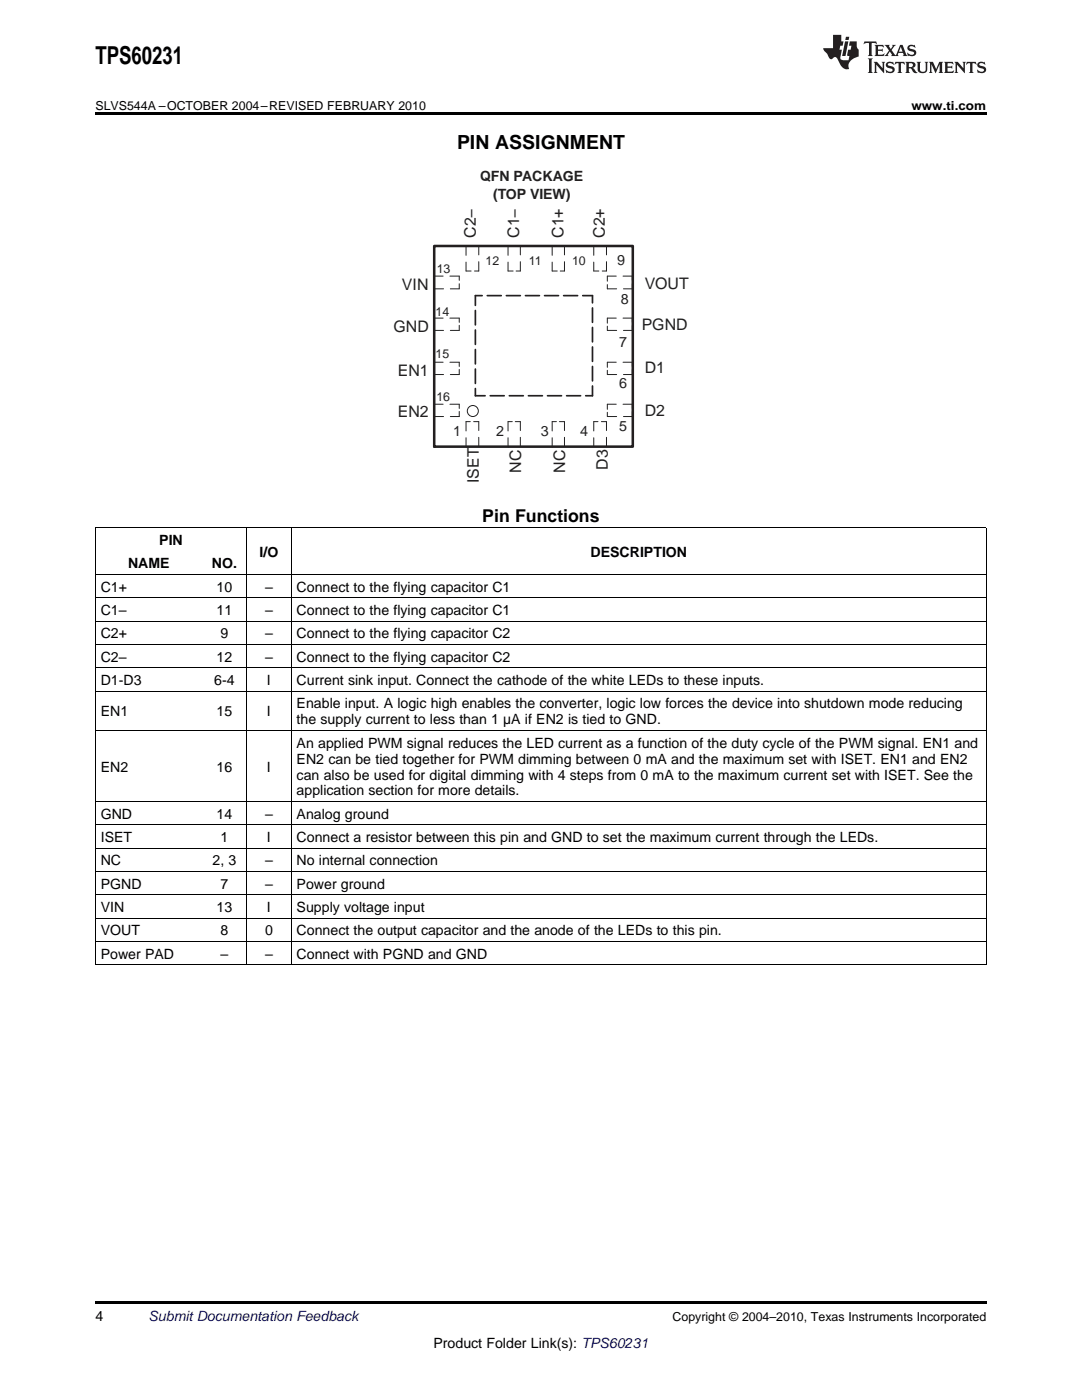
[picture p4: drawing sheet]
<svg xmlns="http://www.w3.org/2000/svg" width="216mm" height="279mm" viewBox="0 0 216 279" stroke-linecap="round" stroke-linejoin="round" font-family="sans-serif">
<defs><g id="words">
<text font-size="4.9" x="19" y="12.8">TPS60231</text>
<text font-size="3.9" x="91.2" y="29.7">PIN ASSIGNMENT</text>
<text font-size="3.5" x="96.2" y="104.1">Pin Functions</text>
<g font-size="3.2" fill="#231f20">
<text x="94.9" y="47.5" transform="rotate(-90 94.9 47.5)">C2−</text>
<text x="103.6" y="47.5" transform="rotate(-90 103.6 47.5)">C1−</text>
<text x="112.5" y="47.5" transform="rotate(-90 112.5 47.5)">C1+</text>
<text x="120.7" y="47.5" transform="rotate(-90 120.7 47.5)">C2+</text>
<text x="80.2" y="57.9">VIN</text>
<text x="128.6" y="57.7">VOUT</text>
<text x="128" y="65.9">PGND</text>
<text x="78.5" y="66.2">GND</text>
<text x="79.4" y="75.1">EN1</text>
<text x="128.6" y="74.4">D1</text>
<text x="79.4" y="83.1">EN2</text>
<text x="128.6" y="83">D2</text>
<text x="104" y="94.4" transform="rotate(-90 104 94.4)">NC</text>
<text x="112.8" y="94.4" transform="rotate(-90 112.8 94.4)">NC</text>
<text x="121.3" y="93.7" transform="rotate(-90 121.3 93.7)">D3</text>
<text x="95.5" y="96.4" transform="rotate(-90 95.5 96.4)">ISET</text>
</g>
<g font-size="2.9" fill="#231f20">
<text x="123.1" y="52.9">9</text>
<text x="123.9" y="60.6">8</text>
<text x="123.6" y="69.3">7</text>
<text x="123.6" y="77.5">6</text>
<text x="90.5" y="87.1">1</text>
<text x="99" y="87.1">2</text>
<text x="107.9" y="87.1">3</text>
<text x="115.8" y="87.1">4</text>
<text x="123.6" y="86">5</text>
</g>
<g font-size="2.8" fill="#231f20">
<text x="95.8" y="36.1">QFN PACKAGE</text>
<text x="98.4" y="39.7">(TOP VIEW)</text>
</g>
<g font-size="2.8">
<text x="25.5" y="113.5">NAME</text>
<text x="31.8" y="108.8">PIN</text>
<text x="42.3" y="113.5">NO.</text>
<text x="51.8" y="111.1">I/O</text>
<text x="117.8" y="111.1">DESCRIPTION</text>
<text x="20.1" y="118.1">C1+</text>
<text x="43.2" y="118.1">10</text>
<text x="52.9" y="118.1">–</text>
<text x="59.2" y="118.1">Connect to the flying capacitor C1</text>
<text x="20.1" y="122.8">C1–</text>
<text x="43.2" y="122.8">11</text>
<text x="52.9" y="122.8">–</text>
<text x="59.2" y="122.8">Connect to the flying capacitor C1</text>
<text x="20.1" y="127.4">C2+</text>
<text x="44" y="127.4">9</text>
<text x="52.9" y="127.4">–</text>
<text x="59.2" y="127.4">Connect to the flying capacitor C2</text>
<text x="20.1" y="132.1">C2–</text>
<text x="20.1" y="136.7">D1-D3</text>
<text x="42.8" y="136.7">6-4</text>
<text x="43.2" y="132.1">12</text>
<text x="52.9" y="132.1">–</text>
<text x="53.3" y="136.7">I</text>
<text x="59.2" y="132.1">Connect to the flying capacitor C2</text>
<text x="59.2" y="136.7">Current sink input. Connect the cathode of the white LEDs to these inputs.</text>
<text x="20.1" y="143">EN1</text>
<text x="43.2" y="143">15</text>
<text x="53.3" y="143">I</text>
<text x="59.2" y="141.4">Enable input. A logic high enables the converter, logic low forces the device into shutdown mode reducing</text>
<text x="59.2" y="144.6">the supply current to less than 1 µA if EN2 is tied to GND.</text>
<text x="59.2" y="149.2">An applied PWM signal reduces the LED current as a function of the duty cycle of the PWM signal. EN1 and</text>
<text x="20.1" y="154">EN2</text>
<text x="43.2" y="154">16</text>
<text x="53.3" y="154">I</text>
<text x="59.2" y="152.4">EN2 can be tied together for PWM dimming between 0 mA and the maximum set with ISET. EN1 and EN2</text>
<text x="59.2" y="155.6">can also be used for digital dimming with 4 steps from 0 mA to the maximum current set with ISET. See the</text>
<text x="59.2" y="158.8">application section for more details.</text>
<text x="20.1" y="163.4">GND</text>
<text x="43.2" y="163.4">14</text>
<text x="52.9" y="163.4">–</text>
<text x="59.2" y="163.4">Analog ground</text>
<text x="20.1" y="168.1">ISET</text>
<text x="20.1" y="172.7">NC</text>
<text x="42.4" y="172.7">2, 3</text>
<text x="44" y="168.1">1</text>
<text x="52.9" y="172.7">–</text>
<text x="53.3" y="168.1">I</text>
<text x="59.2" y="168.1">Connect a resistor between this pin and GND to set the maximum current through the LEDs.</text>
<text x="59.2" y="172.7">No internal connection</text>
<text x="20.1" y="177.4">PGND</text>
<text x="44" y="177.4">7</text>
<text x="52.9" y="177.4">–</text>
<text x="59.2" y="177.4">Power ground</text>
<text x="20.1" y="182">VIN</text>
<text x="43.2" y="182">13</text>
<text x="53.3" y="182">I</text>
<text x="59.2" y="182">Supply voltage input</text>
<text x="20.1" y="186.7">VOUT</text>
<text x="20.1" y="191.3">Power PAD</text>
<text x="44" y="186.7">8</text>
<text x="44" y="191.3">–</text>
<text x="52.9" y="186.7">0</text>
<text x="52.9" y="191.3">–</text>
<text x="59.2" y="186.7">Connect the output capacitor and the anode of the LEDs to this pin.</text>
<text x="59.2" y="191.3">Connect with PGND and GND</text>
<text x="19" y="263.6">4</text>
<text x="86.5" y="269">Product Folder Link(s): TPS60231</text>
</g>
<text font-size="2.8" fill="#0000c8" x="29.6" y="263.6">Submit Documentation Feedback</text>
<g font-size="2.5">
<text x="19" y="21.9">SLVS544A –OCTOBER 2004–REVISED FEBRUARY 2010</text>
<text x="181.9" y="21.9">www.ti.com</text>
<text x="134.2" y="263.6">Copyright © 2004–2010, Texas Instruments Incorporated</text>
</g>
<g font-size="2.5" fill="#231f20">
<text x="96.9" y="52.8">12</text>
<text x="105.5" y="52.8">11</text>
<text x="114.2" y="52.8">10</text>
<text x="87.2" y="54.4">13</text>
<text x="86.9" y="63">14</text>
<text x="86.9" y="71.4">15</text>
<text x="87.1" y="80">16</text>
</g>
</g></defs>
<g fill="#231f20">
<path d="M172.5 8.3l-.1 .5 .4-.2h.6v.1v2.1l-.2 .4h.9l-.2-.4v-2.1l.1-.1h.5l.5 .2-.2-.5zM174.5 9l.2 .3v1.5l-.2 .4h1.8l.2-.6a1.04 1.04 0 0 1-1.3 .2v-.7h.6l.3 .2v-.6l-.3 .2h-.6v-.6l.8-.1 .4 .3-.2-.5zM176.5 9l.9 1.1-.9 1.1h.8l-.2-.2 .4-.7 .5 .7-.2 .2h1.5l-.2-.2 .2-.4h.9l.1 .4-.2 .2h1l-.3-.3-.7-1.9h-.5l-.9 2-.8-1 .9-1h-.8l.1 .3-.4 .5-.3-.6 .1-.2zM179.7 9.3l.4 1h-.7zM181.3 9.1a.63 .63 0 0 0-.2 .7 .63 .63 0 0 0 .6 .4l.6 .2 .1 .2a.75 .75 0 0 1-.7 .4 .75 .75 0 0 1-.6-.5l.1 .7 .1-.1a1.11 1.11 0 0 0 1.5-.6 1.13 1.13 0 0 0-1.2-.8l-.1-.4a1.04 1.04 0 0 1 1.2 .2l-.2-.5-.2 .1-.4-.2zM173.2 11.7l.2 .3v2.2l-.2 .4h1l-.3-.4v-2.2l.3-.3zM174.3 12.3l.3 .4v1.5l-.3 .4h.8l-.2-.4v-1.3l1.5 1.7v-1.9l.2-.4h-.7l.2 .4v.9l-1.1-1.3zM177 12.5a.62 .62 0 0 0-.2 .7 .62 .62 0 0 0 .6 .4l.6 .1 .1 .3a.76 .76 0 0 1-.7 .3 .76 .76 0 0 1-.7-.4l.2 .7 .1-.1a1.11 1.11 0 0 0 1.5-.6 1.13 1.13 0 0 0-1.2-.8l-.1-.4a1.04 1.04 0 0 1 1.2 .2l-.2-.6-.2 .1-.5-.1zM178.7 12.3l-.2 .7a.61 .61 0 0 1 .8-.4v1.6l-.2 .4h.9l-.2-.4v-1.6a.63 .63 0 0 1 .7 .4l-.1-.7zM180.6 12.3l.3 .4v1.5l-.3 .4h1l-.2-.2-.1-.8 .6 .2a.76 .76 0 0 0 1.2 .7l-1-1a.58 .58 0 0 0 .6-.5 .58 .58 0 0 0-.5-.6zM181.4 12.7l.1-.1a.45 .45 0 0 1 .5 .1 .45 .45 0 0 1 .1 .5l-.8 .2zM182.9 12.3l.2 .2a2.17 2.17 0 0 0 .3 1.9 .99 .99 0 0 0 1.6-.6v-1.1l.2-.4h-.7l.2 .2a1.92 1.92 0 0 1-.2 1.8 .6 .6 0 0 1-.9-.5v-1.1l.2-.4zM185.4 12.3l.2 .4v1.5l-.2 .4h.7l-.2-.4v-1.4l.8 1.8 .8-1.8v1.4l-.2 .4h.9l-.2-.4v-1.5l.2-.4h-.8l-.6 1.5-.6-1.5zM188.4 12.3l.2 .4v1.5l-.2 .4h1.8l.1-.6a1.04 1.04 0 0 1-1.2 .2v-.7h.5l.4 .2v-.6l-.4 .2h-.5v-.7h.8l.3 .3-.1-.6zM190.5 12.3l.2 .4v1.5l-.2 .4h.7l-.2-.4v-1.3l1.5 1.7v-1.9l.2-.4h-.7l.2 .4v.9l-1.1-1.3zM192.9 12.3l-.1 .7a.61 .61 0 0 1 .7-.4l.1 1.6-.3 .4h1l-.3-.4 .1-1.6a.63 .63 0 0 1 .7 .4l-.1-.7zM195.2 12.5a.62 .62 0 0 0-.2 .7 .62 .62 0 0 0 .6 .4l.6 .1 .1 .3a.76 .76 0 0 1-.7 .3 .76 .76 0 0 1-.6-.4l.1 .7 .1-.1a1.11 1.11 0 0 0 1.6-.6 1.13 1.13 0 0 0-1.3-.8l-.1-.4a1.04 1.04 0 0 1 1.2 .2l-.1-.6-.2 .1-.5-.1z"/>
<path d="M166.2 7v2.6h-1.9v.4l.8 .9a.91 .91 0 0 0 1 .9 .56 .56 0 0 1 .5-.4 .56 .56 0 0 1 .5 .3l.4 .8a1.53 1.53 0 0 0 1.9 1.2 1.54 1.54 0 0 1 1-2.1l.9-.3v-1.4a1.52 1.52 0 0 1-.4-1.6h-1.3l-.2 .8h.5l-.2 .8h-.5l-.1 1v.2l.4 .1-.2 .8a1.93 1.93 0 0 1-1.6-.2l.3-1.9h-.5l.2-.8h.4l.2-.8h-.4v-1.3zM168.6 8.3l-.6 2.9h.7l.6-2.9zM168.8 7.3l-.1 .7h.6l.2-.7z"/>
</g>
<path d="M86.6 49.1h39.7v40h-39.7z" fill="#fff"/>
<path d="M86.6 49.1h39.7v40h-39.7z" fill="none" stroke="#231f20" stroke-width=".51"/>
<circle cx="86.6" cy="89.1" r=".25" fill="#231f20"/>
<path d="M94.4 82.1h.1" fill="none" stroke="#231f20" stroke-width=".2"/>
<circle cx="94.3" cy="82" r="1.1" fill="#fff"/>
<circle cx="94.3" cy="82" r="1.1" fill="none" stroke="#231f20" stroke-width=".2"/>
<g fill="none" stroke="#231f20" stroke-width=".2" stroke-dasharray="3.6 1.4" stroke-dashoffset="1.8">
<path d="M86.6 55.1h5M91.6 57.6h-5M93 54.1v-5M95.5 49.1v5M101.4 54.1v-5M103.8 49.1v5M110.2 54.1v-5M112.6 49.1v5M118.5 54.1v-5M121 49.1v5M121.2 55.1h5M126.2 57.6h-5"/>
<path d="M86.6 63.5h5M86.6 72.3h5M91.6 65.9h-5M91.6 74.7h-5M121.2 63.5h5M121.2 72.3h5M126.2 65.9h-5M126.2 74.7h-5M86.6 80.7h5M91.6 83.1h-5M93 89.1v-5M95.5 84.1v5"/>
<path d="M101.4 89.1v-5M103.8 84.1v5M110.2 89.1v-5M112.6 84.1v5M118.5 89.1v-5M121 84.1v5M121.2 80.7h5M126.2 83.1h-5"/>
</g>
<path d="M86.6 57.6v-2.5M91.6 55.1v2.5M93 49.1h2.5M95.5 54.1h-2.5M118.5 49.1h2.5M121 54.1h-2.5M121.2 57.6v-2.5M126.2 55.1v2.5M93 84.1h2.5M95.5 89.1h-2.5M118.5 84.1h2.5M121 89.1h-2.5" fill="none" stroke="#231f20" stroke-width=".2" stroke-dasharray="1.8 .7" stroke-dashoffset=".9"/>
<g fill="none" stroke="#231f20" stroke-width=".2" stroke-dasharray="1.8 .6" stroke-dashoffset=".9">
<path d="M101.4 49.1h2.4M103.8 54.1h-2.4M110.2 49.1h2.4M112.6 54.1h-2.4M86.6 65.9v-2.4M86.6 74.7v-2.4M91.6 63.5v2.4M91.6 72.3v2.4M121.2 65.9v-2.4M121.2 74.7v-2.4M126.2 63.5v2.4M126.2 72.3v2.4"/>
<path d="M86.6 83.1v-2.4M91.6 80.7v2.4M101.4 84.1h2.4M103.8 89.1h-2.4M110.2 84.1h2.4M112.6 89.1h-2.4M121.2 83.1v-2.4M126.2 80.7v2.4"/>
</g>
<path d="M94.9 59h23.3M118.2 79h-23.3" fill="none" stroke="#231f20" stroke-width=".34" stroke-dasharray="2.8 1" stroke-dashoffset="1.4"/>
<path d="M118.2 59v20M94.9 79v-20" fill="none" stroke="#231f20" stroke-width=".34" stroke-dasharray="2.9 1" stroke-dashoffset="1.4"/>
<path d="M19 22.5h177.8v.5h-177.8zM19 259.7h177.8v.5h-177.8z" fill="#000"/>
<g fill="none" stroke="#000" stroke-width=".2">
<path d="M19 119.3h177.8M19 114.7h177.8M19 105.4h177.8M19.1 105.4v87.2M49.2 105.4v87.2M58.1 105.4v87.2M196.8 105.4v87.2M19 138h177.8M19 133.3h177.8M19 128.6h177.8M19 124h177.8M19 160h177.8"/>
<path d="M19 145.8h177.8M19 178.6h177.8M19 173.9h177.8M19 169.3h177.8M19 164.6h177.8M19 192.6h177.8M19 187.9h177.8M19 183.3h177.8"/>
</g>
<use href="#words"/>
</svg>
